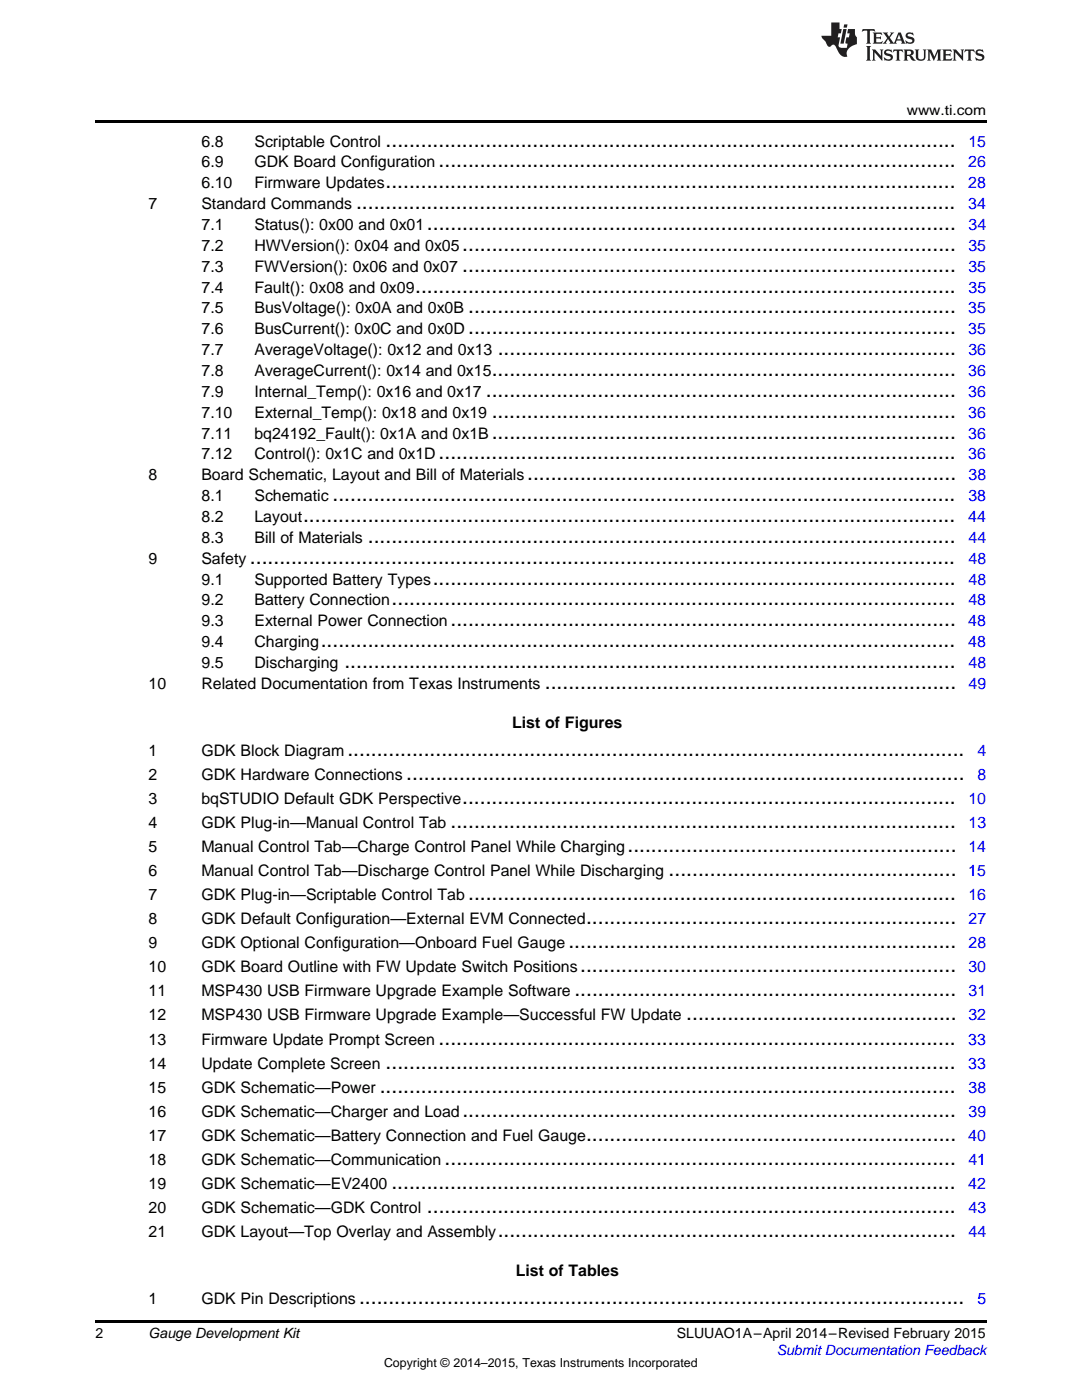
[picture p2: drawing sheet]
<svg xmlns="http://www.w3.org/2000/svg" width="216mm" height="279mm" viewBox="0 0 216 279" stroke-linecap="round" stroke-linejoin="round" font-family="sans-serif">
<defs><g id="words">
<g font-size="4.2">
<text x="76.9" y="29.2">.................................................................................................</text>
<text x="87.5" y="33.4">........................................................................................</text>
<text x="71.1" y="41.7">......................................................................................................</text>
<text x="76.9" y="37.6">.................................................................................................</text>
<text x="85.2" y="45.9">..........................................................................................</text>
<text x="92.3" y="50.1">....................................................................................</text>
<text x="82.8" y="58.4">............................................................................................</text>
<text x="92.2" y="54.2">....................................................................................</text>
<text x="93.4" y="62.5">...................................................................................</text>
<text x="93.4" y="66.7">...................................................................................</text>
<text x="99.3" y="70.9">..............................................................................</text>
<text x="98.1" y="75">...............................................................................</text>
<text x="96.9" y="79.2">................................................................................</text>
<text x="98.1" y="83.4">...............................................................................</text>
<text x="98.1" y="87.5">...............................................................................</text>
<text x="87.5" y="91.7">........................................................................................</text>
<text x="105.2" y="95.8">.........................................................................</text>
<text x="66.4" y="100">..........................................................................................................</text>
<text x="60.5" y="104.2">...............................................................................................................</text>
<text x="49.9" y="112.5">........................................................................................................................</text>
<text x="73.4" y="108.3">....................................................................................................</text>
<text x="86.4" y="116.7">.........................................................................................</text>
<text x="78.1" y="120.8">................................................................................................</text>
<text x="89.9" y="125">......................................................................................</text>
<text x="64" y="129.2">............................................................................................................</text>
<text x="68.7" y="133.3">........................................................................................................</text>
<text x="108.7" y="137.5">......................................................................</text>
<text x="69.3" y="150.9">.........................................................................................................</text>
<text x="81.1" y="155.7">...............................................................................................</text>
<text x="92.2" y="160.5">....................................................................................</text>
<text x="89.9" y="165.3">......................................................................................</text>
<text x="125.2" y="170.1">........................................................</text>
<text x="93.4" y="179.7">...................................................................................</text>
<text x="133.4" y="174.9">.................................................</text>
<text x="116.9" y="184.5">...............................................................</text>
<text x="113.4" y="189.3">..................................................................</text>
<text x="115.8" y="194.1">................................................................</text>
<text x="114.6" y="198.9">.................................................................</text>
<text x="136.9" y="203.7">..............................................</text>
<text x="87.5" y="208.5">........................................................................................</text>
<text x="76.9" y="213.3">.................................................................................................</text>
<text x="75.8" y="218.1">..................................................................................................</text>
<text x="92.3" y="222.8">....................................................................................</text>
<text x="116.9" y="227.6">...............................................................</text>
<text x="88.7" y="232.4">.......................................................................................</text>
<text x="78.1" y="237.2">................................................................................................</text>
<text x="85.2" y="242">..........................................................................................</text>
<text x="99.3" y="246.8">..............................................................................</text>
<text x="71.6" y="260.2">.......................................................................................................</text>
</g>
<g font-size="3.2">
<text x="40.2" y="29.2">6.8</text>
<text x="50.8" y="29.2">Scriptable Control</text>
<text x="40.2" y="33.4">6.9</text>
<text x="50.8" y="33.4">GDK Board Configuration</text>
<text x="29.6" y="41.7">7</text>
<text x="40.2" y="41.7">Standard Commands</text>
<text x="40.2" y="37.6">6.10</text>
<text x="50.8" y="37.6">Firmware Updates</text>
<text x="40.2" y="45.9">7.1</text>
<text x="50.8" y="45.9">Status(): 0x00 and 0x01</text>
<text x="40.2" y="50.1">7.2</text>
<text x="50.8" y="50.1">HWVersion(): 0x04 and 0x05</text>
<text x="40.2" y="54.2">7.3</text>
<text x="40.2" y="58.4">7.4</text>
<text x="50.8" y="54.2">FWVersion(): 0x06 and 0x07</text>
<text x="50.8" y="58.4">Fault(): 0x08 and 0x09</text>
<text x="40.2" y="62.5">7.5</text>
<text x="50.8" y="62.5">BusVoltage(): 0x0A and 0x0B</text>
<text x="40.2" y="66.7">7.6</text>
<text x="40.2" y="70.9">7.7</text>
<text x="50.8" y="66.7">BusCurrent(): 0x0C and 0x0D</text>
<text x="50.8" y="70.9">AverageVoltage(): 0x12 and 0x13</text>
<text x="40.2" y="75">7.8</text>
<text x="50.8" y="75">AverageCurrent(): 0x14 and 0x15</text>
<text x="40.2" y="79.2">7.9</text>
<text x="40.2" y="83.4">7.10</text>
<text x="50.8" y="79.2">Internal_Temp(): 0x16 and 0x17</text>
<text x="50.8" y="83.4">External_Temp(): 0x18 and 0x19</text>
<text x="40.2" y="87.5">7.11</text>
<text x="50.8" y="87.5">bq24192_Fault(): 0x1A and 0x1B</text>
<text x="29.6" y="95.8">8</text>
<text x="40.2" y="95.8">Board Schematic, Layout and Bill of Materials</text>
<text x="40.2" y="91.7">7.12</text>
<text x="50.8" y="91.7">Control(): 0x1C and 0x1D</text>
<text x="40.2" y="100">8.1</text>
<text x="50.8" y="100">Schematic</text>
<text x="40.2" y="104.2">8.2</text>
<text x="50.8" y="104.2">Layout</text>
<text x="29.6" y="112.5">9</text>
<text x="40.2" y="112.5">Safety</text>
<text x="40.2" y="108.3">8.3</text>
<text x="50.8" y="108.3">Bill of Materials</text>
<text x="40.2" y="116.7">9.1</text>
<text x="50.8" y="116.7">Supported Battery Types</text>
<text x="40.2" y="120.8">9.2</text>
<text x="40.2" y="125">9.3</text>
<text x="50.8" y="120.8">Battery Connection</text>
<text x="50.8" y="125">External Power Connection</text>
<text x="40.2" y="129.2">9.4</text>
<text x="50.8" y="129.2">Charging</text>
<text x="29.6" y="137.5">10</text>
<text x="40.2" y="137.5">Related Documentation from Texas Instruments</text>
<text x="40.2" y="133.3">9.5</text>
<text x="50.8" y="133.3">Discharging</text>
<text x="102.2" y="145.3">List of Figures</text>
<text x="29.6" y="150.9">1</text>
<text x="29.6" y="155.7">2</text>
<text x="40.2" y="150.9">GDK Block Diagram</text>
<text x="40.2" y="155.7">GDK Hardware Connections</text>
<text x="29.6" y="160.5">3</text>
<text x="40.2" y="160.5">bqSTUDIO Default GDK Perspective</text>
<text x="29.6" y="165.3">4</text>
<text x="40.2" y="165.3">GDK Plug-in—Manual Control Tab</text>
<text x="29.6" y="170.1">5</text>
<text x="40.2" y="170.1">Manual Control Tab—Charge Control Panel While Charging</text>
<text x="29.6" y="174.9">6</text>
<text x="29.6" y="179.7">7</text>
<text x="40.2" y="174.9">Manual Control Tab—Discharge Control Panel While Discharging</text>
<text x="40.2" y="179.7">GDK Plug-in—Scriptable Control Tab</text>
<text x="29.6" y="184.5">8</text>
<text x="40.2" y="184.5">GDK Default Configuration—External EVM Connected</text>
<text x="29.6" y="189.3">9</text>
<text x="40.2" y="189.3">GDK Optional Configuration—Onboard Fuel Gauge</text>
<text x="29.6" y="194.1">10</text>
<text x="40.2" y="194.1">GDK Board Outline with FW Update Switch Positions</text>
<text x="29.6" y="198.9">11</text>
<text x="29.6" y="203.7">12</text>
<text x="40.2" y="198.9">MSP430 USB Firmware Upgrade Example Software</text>
<text x="40.2" y="203.7">MSP430 USB Firmware Upgrade Example—Successful FW Update</text>
<text x="29.6" y="208.5">13</text>
<text x="40.2" y="208.5">Firmware Update Prompt Screen</text>
<text x="29.6" y="213.3">14</text>
<text x="40.2" y="213.3">Update Complete Screen</text>
<text x="29.6" y="218.1">15</text>
<text x="40.2" y="218.1">GDK Schematic—Power</text>
<text x="29.6" y="222.8">16</text>
<text x="29.6" y="227.6">17</text>
<text x="40.2" y="222.8">GDK Schematic—Charger and Load</text>
<text x="40.2" y="227.6">GDK Schematic—Battery Connection and Fuel Gauge</text>
<text x="29.6" y="232.4">18</text>
<text x="40.2" y="232.4">GDK Schematic—Communication</text>
<text x="29.6" y="237.2">19</text>
<text x="40.2" y="237.2">GDK Schematic—EV2400</text>
<text x="29.6" y="242">20</text>
<text x="40.2" y="242">GDK Schematic—GDK Control</text>
<text x="29.6" y="246.8">21</text>
<text x="40.2" y="246.8">GDK Layout—Top Overlay and Assembly</text>
<text x="102.9" y="254.7">List of Tables</text>
<text x="29.6" y="260.2">1</text>
<text x="40.2" y="260.2">GDK Pin Descriptions</text>
</g>
<g font-size="3.2" fill="#00f">
<text x="193.2" y="29.2">15</text>
<text x="193.2" y="33.4">26</text>
<text x="193.2" y="37.6">28</text>
<text x="193.2" y="41.7">34</text>
<text x="193.3" y="45.9">34</text>
<text x="193.2" y="50.1">35</text>
<text x="193.2" y="54.2">35</text>
<text x="193.3" y="58.4">35</text>
<text x="193.2" y="62.5">35</text>
<text x="193.2" y="66.7">35</text>
<text x="193.2" y="70.9">36</text>
<text x="193.2" y="75">36</text>
<text x="193.2" y="79.2">36</text>
<text x="193.2" y="83.4">36</text>
<text x="193.2" y="87.5">36</text>
<text x="193.2" y="91.7">36</text>
<text x="193.3" y="95.8">38</text>
<text x="193.2" y="100">38</text>
<text x="193.2" y="104.2">44</text>
<text x="193.3" y="112.5">48</text>
<text x="193.3" y="108.3">44</text>
<text x="193.3" y="116.7">48</text>
<text x="193.2" y="125">48</text>
<text x="193.2" y="120.8">48</text>
<text x="193.2" y="129.2">48</text>
<text x="193.3" y="133.3">48</text>
<text x="193.3" y="137.5">49</text>
<text x="195" y="150.9">4</text>
<text x="195" y="155.7">8</text>
<text x="193.2" y="160.5">10</text>
<text x="193.3" y="165.3">13</text>
<text x="193.2" y="170.1">14</text>
<text x="193.2" y="174.9">15</text>
<text x="193.2" y="179.7">16</text>
<text x="193.3" y="184.5">27</text>
<text x="193.3" y="189.3">28</text>
<text x="193.2" y="194.1">30</text>
<text x="193.2" y="203.7">32</text>
<text x="193.3" y="198.9">31</text>
<text x="193.2" y="208.5">33</text>
<text x="193.2" y="213.3">33</text>
<text x="193.3" y="218.1">38</text>
<text x="193.2" y="227.6">40</text>
<text x="193.3" y="222.8">39</text>
<text x="193.2" y="232.4">41</text>
<text x="193.2" y="237.2">42</text>
<text x="193.3" y="242">43</text>
<text x="193.3" y="246.8">44</text>
<text x="195" y="260.2">5</text>
</g>
<g font-size="2.8">
<text x="180.9" y="23">www.ti.com</text>
<text x="19" y="267">2</text>
<text x="29.6" y="267.1">Gauge Development Kit</text>
<text x="135" y="267.1">SLUUAO1A–April 2014–Revised February 2015</text>
</g>
<text font-size="2.8" fill="#00f" x="155" y="270.4">Submit Documentation Feedback</text>
<text font-size="2.5" x="76.6" y="272.7">Copyright © 2014–2015, Texas Instruments Incorporated</text>
</g></defs>
<path d="M19 24h177.8v.6h-177.8zM19 263.5h177.8v.6h-177.8z" fill="#000"/>
<g fill="#231f20">
<path d="M172.1 5.8l-.1 .6 .5-.3h.5v.2v2.1l-.2 .3h1l-.2-.3v-2.1v-.2h.6l.4 .3-.1-.6zM174.1 6.5l.3 .4v1.5l-.3 .3h1.9l.1-.5a1.04 1.04 0 0 1-1.3 .1v-.6h.6l.4 .2v-.7l-.4 .2h-.6l.1-.6h.7l.4 .2-.1-.5zM176.1 6.5l.9 1.1-.9 1.1h.8l-.1-.2 .4-.7 .4 .7-.2 .2h1.6l-.2-.2 .1-.4h.9l.2 .4-.2 .2h.9l-.2-.3-.8-1.9h-.5l-.9 2.1-.7-1.1 .8-1h-.8l.1 .3-.3 .5-.4-.6 .2-.2zM179.4 6.9l.3 .9h-.7zM180.9 6.6a.63 .63 0 0 0-.2 .7 .63 .63 0 0 0 .6 .4l.6 .2 .1 .2a.75 .75 0 0 1-.7 .4 .75 .75 0 0 1-.6-.5l.1 .7 .2-.1a1.11 1.11 0 0 0 1.5-.5 1.13 1.13 0 0 0-1.3-.9l-.1-.3a1.04 1.04 0 0 1 1.2 .2l-.1-.6-.2 .1-.5-.1zM172.8 9.2l.3 .3v2.2l-.3 .4h1l-.2-.4v-2.2l.2-.3zM174 9.9l.2 .3v1.5l-.2 .4h.7l-.2-.4v-1.3l1.6 1.7v-1.9l.2-.3h-.7l.2 .3v.9l-1.2-1.2zM176.6 10a.62 .62 0 0 0-.2 .7 .62 .62 0 0 0 .6 .4l.6 .2 .1 .2a.76 .76 0 0 1-.7 .4 .76 .76 0 0 1-.6-.5l.1 .7 .1-.1a1.11 1.11 0 0 0 1.6-.6 1.13 1.13 0 0 0-1.3-.8l-.1-.3a1.04 1.04 0 0 1 1.2 .1l-.1-.5-.2 .1-.5-.2zM178.3 9.9l-.1 .6a.61 .61 0 0 1 .7-.3v1.5l-.2 .4h1l-.3-.4v-1.5a.63 .63 0 0 1 .8 .3l-.1-.6zM180.3 9.9l.2 .3v1.5l-.2 .4h.9l-.2-.2v-.7l.6 .2a.76 .76 0 0 0 1.1 .6l-1-.9a.58 .58 0 0 0 .6-.6 .58 .58 0 0 0-.5-.6zM181 10.2l.1-.1a.45 .45 0 0 1 .6 .1 .45 .45 0 0 1 .1 .5l-.8 .2zM182.5 9.9l.2 .2a2.17 2.17 0 0 0 .4 1.9 .99 .99 0 0 0 1.6-.7v-1.1l.2-.3h-.8l.2 .2a1.92 1.92 0 0 1-.2 1.7 .6 .6 0 0 1-.9-.5v-1.1l.2-.3zM185 9.9l.2 .3v1.5l-.2 .4h.7l-.2-.4v-1.4l.8 1.8 .8-1.8v1.4l-.2 .4h1l-.3-.4v-1.5l.3-.3h-.8l-.7 1.4-.6-1.4zM188 9.9l.2 .3v1.5l-.2 .4h1.8l.2-.6a1.04 1.04 0 0 1-1.3 .2v-.6h.6l.4 .1v-.6l-.4 .2h-.6l.1-.6h.7l.4 .2-.1-.5zM190.1 9.9l.2 .3v1.5l-.2 .4h.7l-.2-.4v-1.3l1.6 1.7v-1.9l.2-.3h-.7l.2 .3v.9l-1.1-1.2zM192.6 9.9l-.1 .6a.61 .61 0 0 1 .7-.3v1.5l-.2 .4h.9l-.2-.4v-1.5a.63 .63 0 0 1 .8 .3l-.2-.6zM194.9 10a.62 .62 0 0 0-.2 .7 .62 .62 0 0 0 .6 .4l.5 .2 .2 .2a.76 .76 0 0 1-.7 .4 .76 .76 0 0 1-.7-.5l.2 .7 .1-.1a1.11 1.11 0 0 0 1.5-.6 1.13 1.13 0 0 0-1.2-.8l-.1-.3a1.04 1.04 0 0 1 1.2 .1l-.2-.5-.2 .1-.5-.2z"/>
<path d="M165.9 4.5v2.6h-2l.1 .4 .8 .9a.91 .91 0 0 0 .9 .9 .56 .56 0 0 1 .5-.4 .56 .56 0 0 1 .5 .3l.4 .8a1.53 1.53 0 0 0 2 1.3 1.54 1.54 0 0 1 1-2.1l.9-.4-.1-1.4a1.52 1.52 0 0 1-.3-1.6h-1.4l-.2 .9h.5l-.1 .8h-.5l-.2 .9v.2l.4 .1-.1 .9a1.93 1.93 0 0 1-1.7-.3l.3-1.8h-.4l.1-.8h.5l.2-.9h-.5v-1.3zM168.3 5.8l-.6 2.9h.7l.5-2.9zM168.4 4.9l-.1 .6h.7l.1-.6z"/>
</g>
<use href="#words"/>
</svg>
